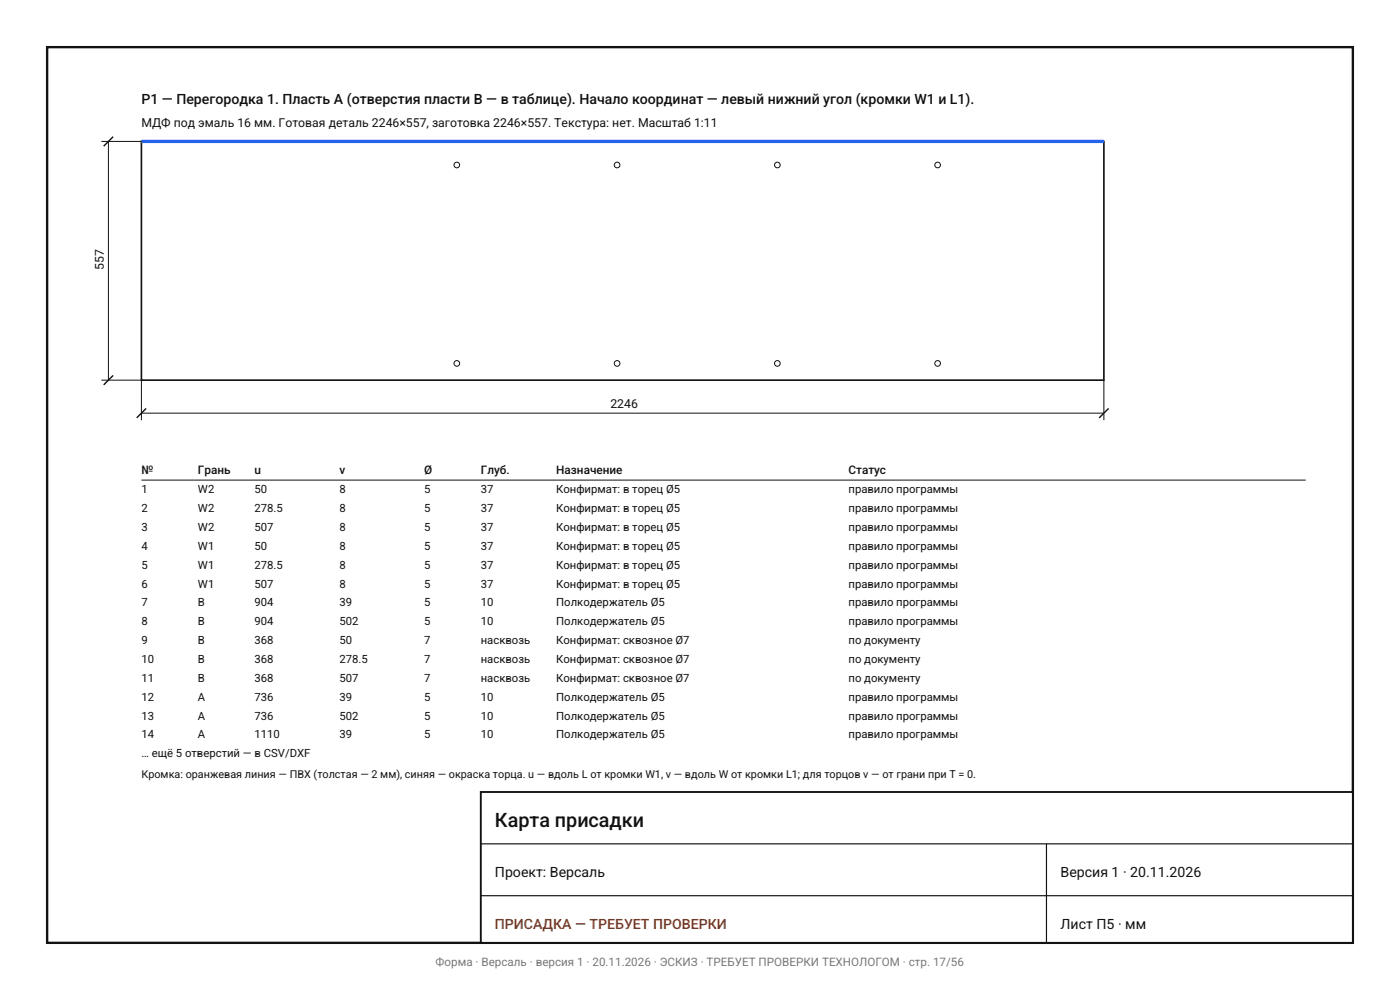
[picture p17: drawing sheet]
<svg xmlns="http://www.w3.org/2000/svg" width="297mm" height="210mm" viewBox="0 0 297 210" stroke-linecap="round" stroke-linejoin="round" font-family="sans-serif">
<defs><g id="words">
<text font-size="4.2" fill="#111" x="105" y="175.5">Карта присадки</text>
<g font-size="3" fill="#111">
<text x="30" y="22">P1 — Перегородка 1. Пласть A (отверстия пласти B — в таблице). Начало координат — левый нижний угол (кромки W1 и L1).</text>
<text x="105" y="186">Проект: Версаль</text>
<text x="225" y="186">Версия 1 · 20.11.2026</text>
<text x="225" y="197">Лист П5 · мм</text>
</g>
<text font-size="3" fill="#9a3412" x="105" y="197">ПРИСАДКА — ТРЕБУЕТ ПРОВЕРКИ</text>
<g font-size="2.6" fill="#111">
<text x="30" y="27">МДФ под эмаль 16 мм. Готовая деталь 2246×557, заготовка 2246×557. Текстура: нет. Масштаб 1:11</text>
<text x="22" y="57.3" transform="rotate(-90 22 57.3)">557</text>
<text x="129.5" y="86.6">2246</text>
</g>
<g font-size="2.5" fill="#111">
<text x="30" y="100.6">№</text>
<text x="42" y="100.6">Грань</text>
<text x="54" y="100.6">u</text>
<text x="72" y="100.6">v</text>
<text x="90" y="100.6">Ø</text>
<text x="102" y="100.6">Глуб.</text>
<text x="118" y="100.6">Назначение</text>
<text x="180" y="100.6">Статус</text>
</g>
<text font-size="2.5" fill="#787878" x="92.4" y="205">Форма · Версаль · версия 1 · 20.11.2026 · ЭСКИЗ · ТРЕБУЕТ ПРОВЕРКИ ТЕХНОЛОГОМ · стр. 17/56</text>
<g font-size="2.4" fill="#111">
<text x="30" y="104.6">1</text>
<text x="42" y="104.6">W2</text>
<text x="54" y="104.6">50</text>
<text x="72" y="104.6">8</text>
<text x="90" y="104.6">5</text>
<text x="102" y="104.6">37</text>
<text x="118" y="104.6">Конфирмат: в торец Ø5</text>
<text x="180" y="104.6">правило программы</text>
<text x="30" y="108.6">2</text>
<text x="30" y="112.6">3</text>
<text x="42" y="108.6">W2</text>
<text x="42" y="112.6">W2</text>
<text x="54" y="108.6">278.5</text>
<text x="54" y="112.6">507</text>
<text x="72" y="108.6">8</text>
<text x="72" y="112.6">8</text>
<text x="90" y="108.6">5</text>
<text x="90" y="112.6">5</text>
<text x="102" y="108.6">37</text>
<text x="102" y="112.6">37</text>
<text x="118" y="108.6">Конфирмат: в торец Ø5</text>
<text x="118" y="112.6">Конфирмат: в торец Ø5</text>
<text x="180" y="108.6">правило программы</text>
<text x="180" y="112.6">правило программы</text>
<text x="30" y="116.6">4</text>
<text x="42" y="116.6">W1</text>
<text x="54" y="116.6">50</text>
<text x="72" y="116.6">8</text>
<text x="90" y="116.6">5</text>
<text x="102" y="116.6">37</text>
<text x="118" y="116.6">Конфирмат: в торец Ø5</text>
<text x="180" y="116.6">правило программы</text>
<text x="30" y="120.6">5</text>
<text x="30" y="124.6">6</text>
<text x="42" y="120.6">W1</text>
<text x="42" y="124.6">W1</text>
<text x="54" y="120.6">278.5</text>
<text x="54" y="124.6">507</text>
<text x="72" y="120.6">8</text>
<text x="72" y="124.6">8</text>
<text x="90" y="120.6">5</text>
<text x="90" y="124.6">5</text>
<text x="102" y="120.6">37</text>
<text x="102" y="124.6">37</text>
<text x="118" y="120.6">Конфирмат: в торец Ø5</text>
<text x="118" y="124.6">Конфирмат: в торец Ø5</text>
<text x="180" y="120.6">правило программы</text>
<text x="180" y="124.6">правило программы</text>
<text x="30" y="128.6">7</text>
<text x="42" y="128.6">B</text>
<text x="54" y="128.6">904</text>
<text x="72" y="128.6">39</text>
<text x="90" y="128.6">5</text>
<text x="102" y="128.6">10</text>
<text x="118" y="128.6">Полкодержатель Ø5</text>
<text x="180" y="128.6">правило программы</text>
<text x="30" y="132.6">8</text>
<text x="30" y="136.6">9</text>
<text x="42" y="132.6">B</text>
<text x="42" y="136.6">B</text>
<text x="54" y="132.6">904</text>
<text x="54" y="136.6">368</text>
<text x="72" y="132.6">502</text>
<text x="72" y="136.6">50</text>
<text x="90" y="132.6">5</text>
<text x="90" y="136.6">7</text>
<text x="102" y="132.6">10</text>
<text x="102" y="136.6">насквозь</text>
<text x="118" y="132.6">Полкодержатель Ø5</text>
<text x="118" y="136.6">Конфирмат: сквозное Ø7</text>
<text x="180" y="132.6">правило программы</text>
<text x="180" y="136.6">по документу</text>
<text x="30" y="140.6">10</text>
<text x="42" y="140.6">B</text>
<text x="54" y="140.6">368</text>
<text x="72" y="140.6">278.5</text>
<text x="90" y="140.6">7</text>
<text x="102" y="140.6">насквозь</text>
<text x="118" y="140.6">Конфирмат: сквозное Ø7</text>
<text x="180" y="140.6">по документу</text>
<text x="30" y="144.6">11</text>
<text x="30" y="148.6">12</text>
<text x="42" y="144.6">B</text>
<text x="42" y="148.6">A</text>
<text x="54" y="144.6">368</text>
<text x="54" y="148.6">736</text>
<text x="72" y="144.6">507</text>
<text x="72" y="148.6">39</text>
<text x="90" y="144.6">7</text>
<text x="90" y="148.6">5</text>
<text x="102" y="144.6">насквозь</text>
<text x="102" y="148.6">10</text>
<text x="118" y="144.6">Конфирмат: сквозное Ø7</text>
<text x="118" y="148.6">Полкодержатель Ø5</text>
<text x="180" y="144.6">по документу</text>
<text x="180" y="148.6">правило программы</text>
<text x="30" y="152.6">13</text>
<text x="42" y="152.6">A</text>
<text x="54" y="152.6">736</text>
<text x="72" y="152.6">502</text>
<text x="90" y="152.6">5</text>
<text x="102" y="152.6">10</text>
<text x="118" y="152.6">Полкодержатель Ø5</text>
<text x="180" y="152.6">правило программы</text>
<text x="30" y="156.6">14</text>
<text x="30" y="160.6">… ещё 5 отверстий — в CSV/DXF</text>
<text x="42" y="156.6">A</text>
<text x="54" y="156.6">1110</text>
<text x="72" y="156.6">39</text>
<text x="90" y="156.6">5</text>
<text x="102" y="156.6">10</text>
<text x="118" y="156.6">Полкодержатель Ø5</text>
<text x="180" y="156.6">правило программы</text>
</g>
<text font-size="2.3" fill="#111" x="30" y="165">Кромка: оранжевая линия — ПВХ (толстая — 2 мм), синяя — окраска торца. u — вдоль L от кромки W1, v — вдоль W от кромки L1; для торцов v — от грани при T = 0.</text>
</g></defs>
<path d="M30 30h204.2v50.6h-204.2z" fill="#fff" stroke="#121212" stroke-width=".35"/>
<path d="M30 30h204.2" fill="none" stroke="#2663eb" stroke-width=".7" stroke-linecap="butt"/>
<g fill="#fff" stroke="#121212" stroke-width=".21">
<circle cx="96.9" cy="77.1" r=".6"/>
<circle cx="96.9" cy="35" r=".6"/>
<circle cx="130.9" cy="77.1" r=".6"/>
<circle cx="130.9" cy="35" r=".6"/>
<circle cx="164.9" cy="77.1" r=".6"/>
<circle cx="164.9" cy="35" r=".6"/>
<circle cx="198.9" cy="77.1" r=".6"/>
<circle cx="198.9" cy="35" r=".6"/>
</g>
<path d="M21.5 30h8.5M23 30v50.6M21.5 80.6h8.5v8.5M30 87.6h204.2M234.2 80.6v8.5M30 101.8h247" fill="none" stroke="#121212" stroke-width=".21"/>
<path d="M24 29l-2 2M24 79.6l-2 2M31 86.6l-2 2M235.2 86.6l-2 2" fill="none" stroke="#121212" stroke-width=".3"/>
<path d="M10 10h277v190h-277z" fill="none" stroke="#121212" stroke-width=".5"/>
<path d="M102 168h185v32h-185z" fill="#fff" stroke="#121212" stroke-width=".4"/>
<path d="M102 179h185M222 179v21M102 190h185" fill="none" stroke="#121212" stroke-width=".25"/>
<use href="#words"/>
</svg>
